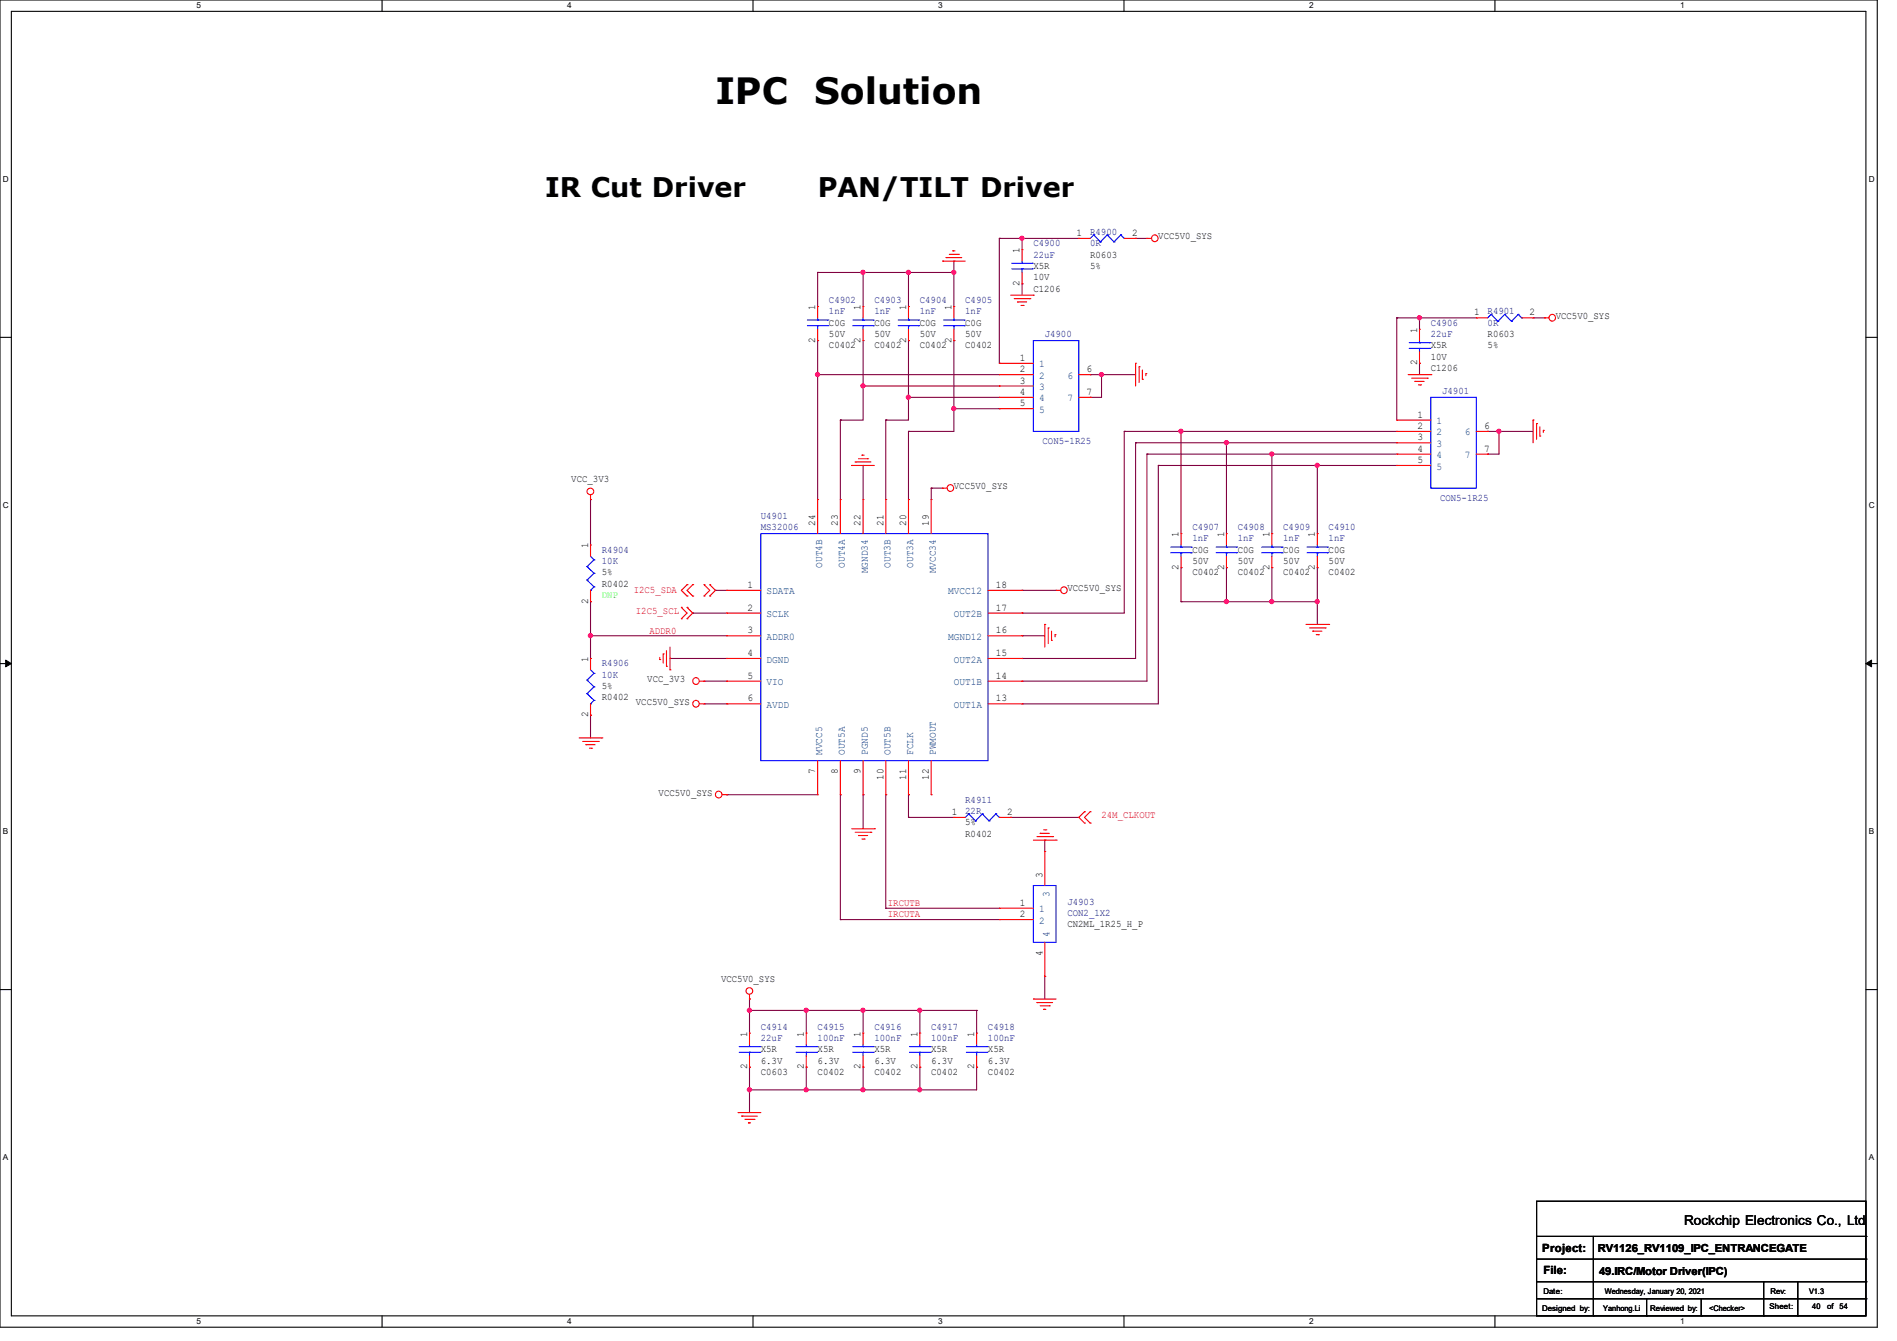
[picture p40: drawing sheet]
<svg xmlns="http://www.w3.org/2000/svg" width="297mm" height="210mm" viewBox="0 0 297 210" stroke-linecap="round" stroke-linejoin="round" font-family="sans-serif">
<defs><g id="words">
<g font-size="5.7">
<text x="112" y="16.3">IPC</text>
<text x="127.5" y="16.3">Solution</text>
</g>
<g font-size="4.2">
<text x="85.3" y="30.9">IR Cut Driver</text>
<text x="128" y="30.9">PAN/TILT Driver</text>
</g>
<text font-size="2.1" x="263.7" y="191.9">Rockchip Electronics Co., Ltd</text>
<g font-size="1.8">
<text x="241.5" y="196">Project:</text>
<text x="241.6" y="199.6">File:</text>
</g>
<g font-size="1.7">
<text x="250.1" y="196.1">RV1126_RV1109_IPC_ENTRANCEGATE</text>
<text x="250.4" y="199.7">49.IRC/Motor Driver(IPC)</text>
</g>
<g font-size="1.6">
<text x="159.6" y="39.7" transform="rotate(-90 159.6 39.7)">1</text>
<text x="168.6" y="37">1</text>
<text x="170.7" y="40.3">R0603</text>
<text x="177.2" y="37">2</text>
<text x="181.4" y="37.5">VCC5V0_SYS</text>
<text x="159.6" y="44.8" transform="rotate(-90 159.6 44.8)">2</text>
<text x="161.8" y="45.7">C1206</text>
<text x="161.8" y="42.1">X5R</text>
<text x="161.8" y="43.9">10V</text>
<text x="170.7" y="42.1">5%</text>
<text x="127.6" y="53.7" transform="rotate(-90 127.6 53.7)">2</text>
<text x="127.6" y="48.6" transform="rotate(-90 127.6 48.6)">1</text>
<text x="129.8" y="51">C0G</text>
<text x="129.8" y="52.8">50V</text>
<text x="134.7" y="53.7" transform="rotate(-90 134.7 53.7)">2</text>
<text x="134.7" y="48.6" transform="rotate(-90 134.7 48.6)">1</text>
<text x="136.9" y="51">C0G</text>
<text x="136.9" y="52.8">50V</text>
<text x="141.9" y="53.7" transform="rotate(-90 141.9 53.7)">2</text>
<text x="141.9" y="48.6" transform="rotate(-90 141.9 48.6)">1</text>
<text x="144" y="51">C0G</text>
<text x="144" y="52.8">50V</text>
<text x="149" y="53.7" transform="rotate(-90 149 53.7)">2</text>
<text x="149" y="48.6" transform="rotate(-90 149 48.6)">1</text>
<text x="151.1" y="51">C0G</text>
<text x="151.1" y="52.8">50V</text>
<text x="221.9" y="52.1" transform="rotate(-90 221.9 52.1)">1</text>
<text x="230.8" y="49.4">1</text>
<text x="232.9" y="52.8">R0603</text>
<text x="239.5" y="49.4">2</text>
<text x="243.6" y="50">VCC5V0_SYS</text>
<text x="129.8" y="54.6">C0402</text>
<text x="136.9" y="54.6">C0402</text>
<text x="144" y="54.6">C0402</text>
<text x="151.1" y="54.6">C0402</text>
<text x="159.7" y="56.5">1</text>
<text x="159.7" y="58.3">2</text>
<text x="170.1" y="58.3">6</text>
<text x="221.9" y="57.2" transform="rotate(-90 221.9 57.2)">2</text>
<text x="224" y="58.1">C1206</text>
<text x="224" y="54.6">X5R</text>
<text x="224" y="56.3">10V</text>
<text x="232.9" y="54.6">5%</text>
<text x="159.7" y="60.1">3</text>
<text x="159.7" y="61.8">4</text>
<text x="159.7" y="63.6">5</text>
<text x="170.1" y="61.8">7</text>
<text x="221.9" y="65.4">1</text>
<text x="221.9" y="67.2">2</text>
<text x="221.9" y="69">3</text>
<text x="221.9" y="70.7">4</text>
<text x="232.4" y="67.2">6</text>
<text x="232.4" y="70.7">7</text>
<text x="89.4" y="75.6">VCC_3V3</text>
<text x="149.3" y="76.6">VCC5V0_SYS</text>
<text x="221.9" y="72.5">5</text>
<text x="127.6" y="82.3" transform="rotate(-90 127.6 82.3)">24</text>
<text x="131.2" y="82.3" transform="rotate(-90 131.2 82.3)">23</text>
<text x="134.7" y="82.3" transform="rotate(-90 134.7 82.3)">22</text>
<text x="138.3" y="82.3" transform="rotate(-90 138.3 82.3)">21</text>
<text x="141.9" y="82.3" transform="rotate(-90 141.9 82.3)">20</text>
<text x="145.4" y="82.3" transform="rotate(-90 145.4 82.3)">19</text>
<text x="92.1" y="85.9" transform="rotate(-90 92.1 85.9)">1</text>
<text x="184.5" y="89.2" transform="rotate(-90 184.5 89.2)">2</text>
<text x="184.5" y="84.1" transform="rotate(-90 184.5 84.1)">1</text>
<text x="186.7" y="86.6">C0G</text>
<text x="186.7" y="88.3">50V</text>
<text x="191.6" y="89.2" transform="rotate(-90 191.6 89.2)">2</text>
<text x="191.6" y="84.1" transform="rotate(-90 191.6 84.1)">1</text>
<text x="193.8" y="86.6">C0G</text>
<text x="193.8" y="88.3">50V</text>
<text x="198.8" y="89.2" transform="rotate(-90 198.8 89.2)">2</text>
<text x="198.8" y="84.1" transform="rotate(-90 198.8 84.1)">1</text>
<text x="200.9" y="86.6">C0G</text>
<text x="200.9" y="88.3">50V</text>
<text x="205.9" y="89.2" transform="rotate(-90 205.9 89.2)">2</text>
<text x="205.9" y="84.1" transform="rotate(-90 205.9 84.1)">1</text>
<text x="208" y="86.6">C0G</text>
<text x="208" y="88.3">50V</text>
<text x="92.1" y="94.6" transform="rotate(-90 92.1 94.6)">2</text>
<text x="94.2" y="91.9">R0402</text>
<text x="94.2" y="90.1">5%</text>
<text x="117" y="92.1">1</text>
<text x="117" y="95.6">2</text>
<text x="155.9" y="95.6">17</text>
<text x="155.9" y="92.1">18</text>
<text x="167.1" y="92.6">VCC5V0_SYS</text>
<text x="186.7" y="90.1">C0402</text>
<text x="193.8" y="90.1">C0402</text>
<text x="200.9" y="90.1">C0402</text>
<text x="208" y="90.1">C0402</text>
<text x="117" y="99.2">3</text>
<text x="155.9" y="99.2">16</text>
<text x="92.1" y="103.7" transform="rotate(-90 92.1 103.7)">1</text>
<text x="94.2" y="107.9">5%</text>
<text x="101.3" y="106.8">VCC_3V3</text>
<text x="117" y="102.7">4</text>
<text x="117" y="106.3">5</text>
<text x="155.9" y="106.3">14</text>
<text x="155.9" y="102.7">15</text>
<text x="92.1" y="112.4" transform="rotate(-90 92.1 112.4)">2</text>
<text x="94.2" y="109.7">R0402</text>
<text x="99.6" y="110.4">VCC5V0_SYS</text>
<text x="117" y="109.9">6</text>
<text x="155.9" y="109.9">13</text>
<text x="103.1" y="124.6">VCC5V0_SYS</text>
<text x="127.6" y="121.2" transform="rotate(-90 127.6 121.2)">7</text>
<text x="131.2" y="121.2" transform="rotate(-90 131.2 121.2)">8</text>
<text x="134.7" y="121.2" transform="rotate(-90 134.7 121.2)">9</text>
<text x="138.3" y="122.1" transform="rotate(-90 138.3 122.1)">10</text>
<text x="141.9" y="122.1" transform="rotate(-90 141.9 122.1)">11</text>
<text x="145.4" y="122.1" transform="rotate(-90 145.4 122.1)">12</text>
<text x="149" y="127.6">1</text>
<text x="151.1" y="131">R0402</text>
<text x="151.1" y="129.2">5%</text>
<text x="157.7" y="127.6">2</text>
<text x="163.2" y="137.5" transform="rotate(-90 163.2 137.5)">3</text>
<text x="159.7" y="141.9">1</text>
<text x="159.7" y="143.6">2</text>
<text x="163.2" y="149.7" transform="rotate(-90 163.2 149.7)">4</text>
<text x="167.1" y="145.2">CN2ML_1R25_H_P</text>
<text x="112.9" y="153.8">VCC5V0_SYS</text>
<text x="117" y="167.5" transform="rotate(-90 117 167.5)">2</text>
<text x="117" y="162.3" transform="rotate(-90 117 162.3)">1</text>
<text x="119.1" y="164.8">X5R</text>
<text x="119.1" y="166.6">6.3V</text>
<text x="125.9" y="167.5" transform="rotate(-90 125.9 167.5)">2</text>
<text x="125.9" y="162.3" transform="rotate(-90 125.9 162.3)">1</text>
<text x="128" y="164.8">X5R</text>
<text x="128" y="166.6">6.3V</text>
<text x="134.7" y="167.5" transform="rotate(-90 134.7 167.5)">2</text>
<text x="134.7" y="162.3" transform="rotate(-90 134.7 162.3)">1</text>
<text x="136.9" y="164.8">X5R</text>
<text x="136.9" y="166.6">6.3V</text>
<text x="143.6" y="167.5" transform="rotate(-90 143.6 167.5)">2</text>
<text x="143.6" y="162.3" transform="rotate(-90 143.6 162.3)">1</text>
<text x="145.8" y="164.8">X5R</text>
<text x="145.8" y="166.6">6.3V</text>
<text x="152.5" y="167.5" transform="rotate(-90 152.5 167.5)">2</text>
<text x="152.5" y="162.3" transform="rotate(-90 152.5 162.3)">1</text>
<text x="154.7" y="164.8">X5R</text>
<text x="154.7" y="166.6">6.3V</text>
<text x="119.1" y="168.4">C0603</text>
<text x="128" y="168.4">C0402</text>
<text x="136.9" y="168.4">C0402</text>
<text x="145.8" y="168.4">C0402</text>
<text x="154.7" y="168.4">C0402</text>
</g>
<g font-size="1.6" fill="#000080">
<text x="161.8" y="38.6">C4900</text>
<text x="161.8" y="40.3">22uF</text>
<text x="170.7" y="36.8">R4900</text>
<text x="170.7" y="38.6">0R</text>
<text x="129.8" y="47.5">C4902</text>
<text x="136.9" y="47.5">C4903</text>
<text x="144" y="47.5">C4904</text>
<text x="151.1" y="47.5">C4905</text>
<text x="129.8" y="49.2">1nF</text>
<text x="136.9" y="49.2">1nF</text>
<text x="144" y="49.2">1nF</text>
<text x="151.1" y="49.2">1nF</text>
<text x="163.6" y="52.8">J4900</text>
<text x="224" y="51">C4906</text>
<text x="224" y="52.8">22uF</text>
<text x="232.9" y="49.2">R4901</text>
<text x="232.9" y="51">0R</text>
<text x="225.8" y="61.7">J4901</text>
<text x="163.2" y="69.5">CON5-1R25</text>
<text x="119.1" y="81.2">U4901</text>
<text x="119.1" y="83">MS32006</text>
<text x="186.7" y="83">C4907</text>
<text x="193.8" y="83">C4908</text>
<text x="200.9" y="83">C4909</text>
<text x="208" y="83">C4910</text>
<text x="225.5" y="78.4">CON5-1R25</text>
<text x="94.2" y="86.6">R4904</text>
<text x="94.2" y="88.3">10K</text>
<text x="186.7" y="84.8">1nF</text>
<text x="193.8" y="84.8">1nF</text>
<text x="200.9" y="84.8">1nF</text>
<text x="208" y="84.8">1nF</text>
<text x="94.2" y="104.3">R4906</text>
<text x="94.2" y="106.1">10K</text>
<text x="151.1" y="125.7">R4911</text>
<text x="151.1" y="127.5">22R</text>
<text x="167.1" y="141.7">J4903</text>
<text x="167.1" y="143.5">CON2_1X2</text>
<text x="119.1" y="161.2">C4914</text>
<text x="128" y="161.2">C4915</text>
<text x="136.9" y="161.2">C4916</text>
<text x="145.8" y="161.2">C4917</text>
<text x="154.7" y="161.2">C4918</text>
<text x="119.1" y="163">22uF</text>
<text x="128" y="163">100nF</text>
<text x="136.9" y="163">100nF</text>
<text x="145.8" y="163">100nF</text>
<text x="154.7" y="163">100nF</text>
</g>
<g font-size="1.6" fill="#004080">
<text x="162.7" y="57.5">1</text>
<text x="162.7" y="59.3">2</text>
<text x="167.1" y="59.3">6</text>
<text x="162.7" y="61.1">3</text>
<text x="162.7" y="62.9">4</text>
<text x="162.7" y="64.6">5</text>
<text x="167.1" y="62.9">7</text>
<text x="224.9" y="66.4">1</text>
<text x="224.9" y="68.2">2</text>
<text x="224.9" y="70">3</text>
<text x="224.9" y="71.8">4</text>
<text x="229.4" y="68.2">6</text>
<text x="229.4" y="71.8">7</text>
<text x="224.9" y="73.5">5</text>
<text x="128.7" y="88.9" transform="rotate(-90 128.7 88.9)">OUT4B</text>
<text x="132.3" y="88.9" transform="rotate(-90 132.3 88.9)">OUT4A</text>
<text x="135.8" y="89.8" transform="rotate(-90 135.8 89.8)">MGND34</text>
<text x="139.4" y="88.9" transform="rotate(-90 139.4 88.9)">OUT3B</text>
<text x="143" y="88.9" transform="rotate(-90 143 88.9)">OUT3A</text>
<text x="146.5" y="89.8" transform="rotate(-90 146.5 89.8)">MVCC34</text>
<text x="120" y="93.1">SDATA</text>
<text x="148.5" y="93.1">MVCC12</text>
<text x="120" y="96.6">SCLK</text>
<text x="120" y="100.2">ADDR0</text>
<text x="148.5" y="100.2">MGND12</text>
<text x="149.4" y="96.6">OUT2B</text>
<text x="120" y="103.8">DGND</text>
<text x="120" y="107.3">VIO</text>
<text x="149.4" y="107.3">OUT1B</text>
<text x="149.4" y="103.8">OUT2A</text>
<text x="120" y="110.9">AVDD</text>
<text x="149.4" y="110.9">OUT1A</text>
<text x="128.7" y="118.2" transform="rotate(-90 128.7 118.2)">MVCC5</text>
<text x="132.3" y="118.2" transform="rotate(-90 132.3 118.2)">OUT5A</text>
<text x="135.8" y="118.2" transform="rotate(-90 135.8 118.2)">PGND5</text>
<text x="139.4" y="118.2" transform="rotate(-90 139.4 118.2)">OUT5B</text>
<text x="143" y="118.2" transform="rotate(-90 143 118.2)">FCLK</text>
<text x="146.5" y="118.2" transform="rotate(-90 146.5 118.2)">PWMOUT</text>
<text x="162.7" y="142.9">1</text>
<text x="164.3" y="140.5" transform="rotate(-90 164.3 140.5)">3</text>
<text x="162.7" y="144.7">2</text>
<text x="164.3" y="146.7" transform="rotate(-90 164.3 146.7)">4</text>
</g>
<text font-size="1.6" fill="#0f0" x="94.2" y="93.7">DNP</text>
<g font-size="1.6" fill="#f00">
<text x="99.2" y="92.8">I2C5_SDA</text>
<text x="99.6" y="96.2">I2C5_SCL</text>
<text x="101.7" y="99.2">ADDR0</text>
<text x="172.5" y="128.2">24M_CLKOUT</text>
<text x="139" y="141.9">IRCUTB</text>
<text x="139" y="143.7">IRCUTA</text>
</g>
<g font-size="1.3">
<text x="30.8" y="1.3">5</text>
<text x="88.8" y="1.3">4</text>
<text x="146.9" y="1.3">3</text>
<text x="205" y="1.3">2</text>
<text x="263.1" y="1.3">1</text>
<text x=".5" y="28.4">D</text>
<text x="292.6" y="28.4">D</text>
<text x=".5" y="79.5">C</text>
<text x="292.6" y="79.5">C</text>
<text x=".5" y="130.6">B</text>
<text x="292.6" y="130.6">B</text>
<text x=".5" y="181.7">A</text>
<text x="292.6" y="181.7">A</text>
<text x="30.8" y="207.4">5</text>
<text x="88.8" y="207.4">4</text>
<text x="146.9" y="207.4">3</text>
<text x="205" y="207.4">2</text>
<text x="263.1" y="207.4">1</text>
</g>
<g font-size="1.2">
<text x="241.6" y="202.6">Date:</text>
<text x="251.2" y="202.6">Wednesday, January 20, 2021</text>
<text x="277.2" y="202.6">Rev:</text>
<text x="283.2" y="202.6">V1.3</text>
<text x="241.5" y="205.3">Designed by:</text>
<text x="251" y="205.3">Yanhong.Li</text>
<text x="258.4" y="205.3">Reviewed by:</text>
<text x="267.6" y="205.3">&lt;Checker&gt;</text>
<text x="277" y="205.1">Sheet:</text>
<text x="283.8" y="205.1">40</text>
<text x="286.1" y="205.1">of</text>
<text x="288" y="205.1">54</text>
</g>
</g></defs>
<path d="M0 0h293.9v207.9h-293.9zM1.8 1.8h290.3v204.3h-290.3z" fill="none" stroke="#000" stroke-width=".17"/>
<g fill="#fff">
<path d="M30.8 .2h.7v1.4h-.7z"/>
<path d="M30.8 206.2h.7v1.4h-.7z"/>
</g>
<path d="M59.8 0v1.8M59.8 206.1v1.8" fill="none" stroke="#000" stroke-width=".17"/>
<g fill="#fff">
<path d="M88.8 .2h.7v1.4h-.7z"/>
<path d="M88.8 206.2h.7v1.4h-.7z"/>
</g>
<path d="M117.9 0v1.8M117.9 206.1v1.8" fill="none" stroke="#000" stroke-width=".17"/>
<g fill="#fff">
<path d="M146.9 .2h.7v1.4h-.7z"/>
<path d="M146.9 206.2h.7v1.4h-.7z"/>
</g>
<path d="M176 0v1.8M176 206.1v1.8" fill="none" stroke="#000" stroke-width=".17"/>
<g fill="#fff">
<path d="M205 .2h.7v1.4h-.7z"/>
<path d="M205 206.2h.7v1.4h-.7z"/>
</g>
<path d="M234.1 0v1.8M234.1 206.1v1.8" fill="none" stroke="#000" stroke-width=".17"/>
<g fill="#fff">
<path d="M263.1 .2h.6v1.4h-.6z"/>
<path d="M263.1 206.2h.6v1.4h-.6z"/>
<path d="M.5 27.3h.9v1.4h-.9z"/>
<path d="M292.6 27.3h.9v1.4h-.9z"/>
<path d="M.5 78.4h.9v1.4h-.9z"/>
<path d="M292.6 78.4h.9v1.4h-.9z"/>
</g>
<path d="M0 52.8h1.8M292.1 52.8h1.8" fill="none" stroke="#000" stroke-width=".17"/>
<g fill="#fff">
<path d="M.5 129.5h.8v1.4h-.8z"/>
<path d="M292.6 129.5h.8v1.4h-.8z"/>
</g>
<path d="M0 103.9h1.8M292.1 103.9h1.8" fill="none" stroke="#000" stroke-width=".17"/>
<path d="M.9 103.4l.9 .5-.9 .5zM292.1 103.9l.9-.5v1z" fill="#000" stroke="#000" stroke-width=".16"/>
<g fill="#fff">
<path d="M.5 180.5h.8v1.4h-.8z"/>
<path d="M292.6 180.5h.8v1.4h-.8z"/>
</g>
<g fill="none" stroke="#000" stroke-width=".17">
<path d="M0 155h1.8M292.1 155h1.8M240.6 188.1h51.5v18h-51.5zM240.6 193.6h51.5M240.6 197.2h51.5M249.5 193.6v12.5M292.1 193.6h.1M292.1 197.2h.1M240.6 200.7h51.5M240.6 203.4h51.5M249.5 206.1h.1M257.8 206.1h.1"/>
<path d="M257.8 203.4v2.7M266.4 206.1h.1M266.4 203.4v2.7M276.1 206.1h.1M276.1 200.7v5.4M281.5 206.1h.1M281.5 200.7v5.4M292.1 200.7h.1M292.1 203.4h.1"/>
</g>
<g fill="none" stroke="#800040" stroke-width=".17">
<path d="M156.5 37.3h.1M156.5 37.3h12.4M156.5 37.3v19.6M160 37.3h.1M160 37.3v1.8M177.8 37.3h.1M177.8 37.3h1.8M128 58.7h.1M128 53.3h.1M128 42.7h.1M128 58.7h28.5M128 42.7v5.3"/>
<path d="M128 53.3v24.9M128 42.7h21.4M135.1 53.3h.1M135.1 42.7h.1M135.1 53.3v12.5h-3.5M135.1 42.7v5.3M142.2 53.3h.1M142.2 42.7h.1M142.2 53.3v12.5h-3.5M142.2 42.7v5.3M149.4 53.3h.1M149.4 40.9h.1"/>
<path d="M149.4 42.7h.1M149.4 53.3v14.3h-7.2M149.4 40.9v7.1M160 44.4h.1M160 44.4v1.8M170.7 58.7h.1M170.7 58.7h7.1M172.5 58.7h.1M172.5 58.7v3.5h-1.8M218.7 49.8h.1M218.7 49.8h12.4M218.7 49.8v16"/>
<path d="M222.2 49.8h.1M222.2 56.9h.1M222.2 49.8v1.8M222.2 56.9v1.8M240 49.8h.1M240 49.8h1.8M92.5 78.2h.1M92.5 78.2v7.1M131.6 65.8h.1M131.6 65.8v12.4M135.1 60.5h.1M135.1 72.9h.1"/>
<path d="M135.1 72.9v5.3M135.1 60.5h21.4M138.7 65.8h.1M138.7 65.8v12.4M142.2 62.2h.1M142.2 67.6h.1M142.2 62.2h14.3M142.2 67.6v10.6M145.8 76.5h.1M145.8 76.5h1.8M145.8 76.5v1.7M149.4 64h.1"/>
<path d="M149.4 64h7.1M170.7 62.2h.1M176 67.6h.1M176 67.6v28.4h-16M176 67.6h42.7M177.8 69.3h.1M177.8 69.3v33.8h-17.8M177.8 69.3h40.9M179.6 71.1h.1M179.6 71.1v35.6h-19.6M179.6 71.1h39.1M181.4 72.9h.1"/>
<path d="M181.4 72.9v37.3h-21.4M181.4 72.9h37.3M184.9 67.6h.1M184.9 67.6v16M192 69.3h.1M192 69.3v14.3M199.1 71.1h.1M199.1 71.1v12.5M206.2 72.9h.1M206.2 72.9v10.7M232.9 71.1h.1M232.9 67.6h.1"/>
<path d="M232.9 67.6h7.1M234.7 67.6h.1M234.7 67.6v3.5h-1.8M92.5 99.6h.1M92.5 94.2h.1M92.5 99.6h21.3M92.5 94.2v8.9M108.5 96h.1M108.5 96h5.3M112 92.5h.1M112 92.5h1.8M160 92.5h.1"/>
<path d="M160 96h.1M160 99.6h.1M160 92.5h5.4M160 99.6h3.6M184.9 88.9h.1M184.9 94.2h.1M184.9 88.9v5.3M184.9 94.2h21.3M192 88.9h.1M192 94.2h.1M192 88.9v5.3M199.1 88.9h.1"/>
<path d="M199.1 94.2h.1M199.1 88.9v5.3M206.2 88.9h.1M206.2 94.2h.1M206.2 88.9v8.9M92.5 112h.1M92.5 112v3.6M104.9 103.1h.1M104.9 103.1h8.9M110.2 110.2h.1M110.2 106.7h.1M110.2 110.2h3.6"/>
<path d="M110.2 106.7h3.6M160 106.7h.1M160 103.1h.1M160 110.2h.1M113.8 124.5h.1M113.8 124.5h14.2M131.6 124.5h.1M131.6 124.5v19.5M135.1 124.5h.1M135.1 124.5v5.3M138.7 124.5h.1M138.7 124.5v17.7"/>
<path d="M142.2 128h.1M142.2 124.5h.1M142.2 124.5v3.5M142.2 128h7.2M158.2 128h.1M158.2 128h10.7M163.6 131.6h.1M163.6 131.6v1.7M117.3 156.5h.1M117.3 158.2h.1M117.3 156.5v5.3M117.3 158.2h35.6"/>
<path d="M126.2 158.2h.1M126.2 158.2v3.6M131.6 144h.1M131.6 144h24.9M135.1 158.2h.1M135.1 158.2v3.6M138.7 142.2h.1M138.7 142.2h17.8M144 158.2h.1M144 158.2v3.6M152.9 158.2h.1M152.9 158.2v3.6"/>
<path d="M163.6 152.9h.1M163.6 152.9v3.6M117.3 167.1h.1M117.3 170.7h.1M117.3 167.1v7.1M126.2 167.1h.1M126.2 170.7h.1M126.2 167.1v3.6M135.1 167.1h.1M135.1 170.7h.1M135.1 167.1v3.6M144 167.1h.1"/>
<path d="M144 170.7h.1M144 167.1v3.6M152.9 167.1h.1M152.9 167.1v3.6h-35.6"/>
</g>
<g fill="#f0f" stroke="#f0f" stroke-width=".17">
<circle cx="172.4" cy="58.7" r=".32"/>
<circle cx="128" cy="58.7" r=".32"/>
<circle cx="135.1" cy="60.4" r=".32"/>
<circle cx="142.2" cy="62.2" r=".32"/>
<circle cx="149.3" cy="64" r=".32"/>
<circle cx="160" cy="37.3" r=".32"/>
<circle cx="92.4" cy="99.5" r=".32"/>
<circle cx="222.2" cy="49.8" r=".32"/>
<circle cx="234.7" cy="67.5" r=".32"/>
<circle cx="206.2" cy="72.9" r=".32"/>
<circle cx="199.1" cy="71.1" r=".32"/>
<circle cx="199.1" cy="94.2" r=".32"/>
<circle cx="206.2" cy="94.2" r=".32"/>
<circle cx="192" cy="94.2" r=".32"/>
<circle cx="135.1" cy="42.7" r=".32"/>
<circle cx="149.3" cy="42.7" r=".32"/>
<circle cx="142.2" cy="42.7" r=".32"/>
<circle cx="184.9" cy="67.5" r=".32"/>
<circle cx="192" cy="69.3" r=".32"/>
<circle cx="117.3" cy="158.2" r=".32"/>
<circle cx="135.1" cy="158.2" r=".32"/>
<circle cx="126.2" cy="158.2" r=".32"/>
<circle cx="144" cy="158.2" r=".32"/>
<circle cx="117.3" cy="170.7" r=".32"/>
<circle cx="126.2" cy="170.7" r=".32"/>
<circle cx="135.1" cy="170.7" r=".32"/>
<circle cx="144" cy="170.7" r=".32"/>
</g>
<g fill="none" stroke="#f00" stroke-width=".17">
<path d="M148.6 39.8h1.5M149.2 39.3h.1M149.2 39.3h.3M150.1 39.8h.1M160 39.1h.1M160 39.1v1.8M168.9 37.3h.1M168.9 37.3h1.8M176 37.3h1.8M177.8 37.3h.1M179.6 37.3h.1M179.6 37.3h.7"/>
<path d="M128 48h.1M128 53.3h.1M128 48v1.8M128 51.6v1.7M135.1 48h.1M135.1 53.3h.1M135.1 48v1.8M135.1 51.6v1.7M142.2 48h.1M142.2 53.3h.1M142.2 48v1.8M142.2 51.6v1.7"/>
<path d="M147.6 40.9h.1M147.6 40.9h3.5M148.1 40.3h.1M148.1 40.3h2.5M149.4 48h.1M149.4 53.3h.1M149.4 48v1.8M149.4 51.6v1.7M156.5 56.9h.1M156.5 58.7h.1M156.5 58.7h5.3M156.5 56.9h5.3"/>
<path d="M158.2 46.2h3.6M158.8 46.8h2.4M159.3 47.3h.1M159.3 47.3h1.4M159.9 47.8h.3M160 44.4h.1M160 42.7v1.7M160.2 47.8h.1M161.2 46.8h.1M161.8 46.2h.1M168.9 58.7h1.8M170.7 58.7h.1"/>
<path d="M177.8 56.9h.1M177.8 56.9v3.6M178.4 57.4h.1M178.4 57.4v2.5M178.9 59.4h.1M178.9 58v1.4M179.4 58.5h.1M179.4 58.5v.3M220.5 58.7h3.5M221 59.2h2.5M221.5 59.7h.1M221.5 59.7h1.5"/>
<path d="M222.2 51.6h.1M222.2 56.9h.1M222.2 51.6v1.7M222.2 55.1v1.8M223.5 59.2h.1M224 58.7h.1M231.1 49.8h.1M231.1 49.8h1.8M238.3 49.8h1.7M240 49.8h.1M241.8 49.8h.1M241.8 49.8h.7"/>
<path d="M92.5 78.2h.1M92.5 77.5v.7M128 78.2h.1M128 78.2v5.4M131.6 78.2h.1M131.6 78.2v5.4M133.3 72.9h.1M133.3 72.9h3.6M133.9 72.3h.1M133.9 72.3h2.5M134.4 71.8h1.4M135 71.3h.1"/>
<path d="M135 71.3h.3M135.1 78.2h.1M135.1 78.2v5.4M135.8 71.8h.1M138.7 78.2h.1M138.7 78.2v5.4M142.2 78.2h.1M142.2 78.2v5.4M145.8 78.2h.1M145.8 78.2v5.4M147.6 76.5h.1M147.6 76.5h.7"/>
<path d="M156.5 60.5h.1M156.5 62.2h.1M156.5 64h.1M156.5 60.5h5.3M156.5 62.2h5.3M156.5 64h5.3M168.9 62.2h1.8M170.7 62.2h.1M218.7 65.8h.1M218.7 67.6h.1M218.7 69.3h.1M218.7 71.1h.1"/>
<path d="M218.7 72.9h.1M218.7 72.9h5.3M218.7 65.8h5.3M218.7 67.6h5.3M218.7 69.3h5.3M218.7 71.1h5.3M222.1 60.3h.3M222.4 60.3h.1M231.1 67.6h1.8M231.1 71.1h1.8M232.9 67.6h.1M232.9 71.1h.1"/>
<path d="M240 65.8h.1M240 65.8v3.5M240.6 66.3h.1M240.6 66.3v2.5M241.1 68.3h.1M241.1 66.8v1.5M241.6 67.4h.1M241.6 67.4v.3M92.5 85.3h.1M92.5 94.2h.1M92.5 85.3v1.8M92.5 92.5v1.7"/>
<path d="M106.7 95.1h.1M106.7 96.9h.1M106.7 95.1l.9 .9-.9 .9M107.6 93.3h.1M107.6 91.6h.1M107.6 96.9h.1M107.6 95.1h.1M107.6 95.1l.9 .9-.9 .9M107.6 91.6l-.9 .9 .9 .8M108.5 93.3h.1M108.5 91.6h.1M108.5 91.6l-.9 .9 .9 .8"/>
<path d="M110.2 93.3h.1M110.2 91.6h.1M110.2 91.6l.9 .9-.9 .8M111.1 91.6h.1M111.1 93.3h.1M111.1 91.6l.9 .9-.9 .8M113.8 92.5h.1M113.8 96h.1M113.8 99.6h.1M113.8 92.5h5.3M113.8 96h5.3M113.8 99.6h5.3"/>
<path d="M154.7 92.5h5.3M154.7 96h5.3M154.7 99.6h5.3M160 99.6h.1M160 96h.1M160 92.5h.1M163.6 97.8h.1M163.6 97.8v3.5M164.1 98.3h.1M164.1 98.3v2.5M164.6 98.8v1.5M165.2 99.4h.1"/>
<path d="M165.2 99.4v.3M165.4 92.5h.1M165.4 92.5h.7M184.9 83.6h.1M184.9 88.9h.1M184.9 83.6v1.7M184.9 87.1v1.8M192 83.6h.1M192 88.9h.1M192 83.6v1.7M192 87.1v1.8M199.1 83.6h.1"/>
<path d="M199.1 88.9h.1M199.1 83.6v1.7M199.1 87.1v1.8M204.5 97.8h3.5M205 98.3h2.5M205.5 98.8h.1M205.5 98.8h1.5M206.1 99.4h.3M206.2 83.6h.1M206.2 88.9h.1M206.2 83.6v1.7M206.2 87.1v1.8"/>
<path d="M206.4 99.4h.1M207.5 98.3h.1M208 97.8h.1M90.7 115.6h3.5M91.2 116.1h2.5M91.7 116.6h.1M91.7 116.6h1.5M92.3 117.2h.3M92.5 103.1h.1M92.5 112h.1M92.5 103.1v1.8M92.5 110.2v1.8"/>
<path d="M92.6 117.2h.1M93.7 116.1h.1M94.2 115.6h.1M103.3 103.3h.1M103.3 103v.3M103.8 102.4h.1M103.8 102.4v1.4M104.4 104.4h.1M104.4 101.9v2.5M104.9 104.9h.1M104.9 101.3v3.6M109.5 110.2h.7"/>
<path d="M109.5 106.7h.7M110.2 110.2h.1M110.2 106.7h.1M113.8 103.1h.1M113.8 106.7h.1M113.8 110.2h.1M113.8 110.2h5.3M113.8 106.7h5.3M113.8 103.1h5.3M128 119.1v5.4M131.6 119.1v5.4M135.1 119.1v5.4"/>
<path d="M138.7 119.1v5.4M142.2 119.1v5.4M145.8 119.1v5.4M154.7 110.2h5.3M154.7 106.7h5.3M154.7 103.1h5.3M160 110.2h.1M160 106.7h.1M160 103.1h.1M164.6 100.3h.1M113.1 124.5h.7M113.8 124.5h.1"/>
<path d="M128 124.5h.1M131.6 124.5h.1M133.3 129.8h3.6M133.9 130.3h2.5M134.4 130.9h.1M134.4 130.9h1.4M135 131.4h.3M135.1 124.5h.1M135.3 131.4h.1M136.4 130.3h.1M136.9 129.8h.1M138.7 124.5h.1"/>
<path d="M142.2 124.5h.1M145.8 124.5h.1M149.4 128h.1M149.4 128h1.7M156.5 128h1.7M158.2 128h.1M161.8 131.6h3.6M162.3 131h2.5M162.9 130.5h.1M162.9 130.5h1.4M163.4 130h.3M163.6 133.3h.1"/>
<path d="M163.6 133.3v5.4M163.7 130h.1M164.8 131h.1M165.4 131.6h.1M169.8 128.9h.1M169.8 127.1h.1M169.8 127.1l-.9 .9 .9 .9M170.7 127.1h.1M170.7 128.9h.1M170.7 127.1l-.9 .9 .9 .9M117.3 156.5h.1M117.3 155.7v.8"/>
<path d="M156.5 142.2h.1M156.5 144h.1M156.5 142.2h5.3M156.5 144h5.3M161.8 156.5h.1M161.8 156.5h3.6M162.3 157h.1M162.3 157h2.5M162.9 157.5h1.4M163.4 158.1h.1M163.4 158.1h.3M163.6 152.9h.1"/>
<path d="M163.6 147.6v5.3M164.3 157.5h.1M115.6 174.2h.1M115.6 174.2h3.5M116.1 174.8h.1M116.1 174.8h2.5M116.6 175.3h1.5M117.2 175.9h.1M117.2 175.9h.3M117.3 161.8h.1M117.3 167.1h.1M117.3 161.8v1.8"/>
<path d="M117.3 165.4v1.7M118.1 175.3h.1M126.2 161.8h.1M126.2 167.1h.1M126.2 161.8v1.8M126.2 165.4v1.7M135.1 161.8h.1M135.1 167.1h.1M135.1 161.8v1.8M135.1 165.4v1.7M144 161.8h.1M144 167.1h.1"/>
<path d="M144 161.8v1.8M144 165.4v1.7M152.9 161.8h.1M152.9 167.1h.1M152.9 161.8v1.8M152.9 165.4v1.7"/>
<circle cx="180.8" cy="37.3" r=".52"/>
<circle cx="243" cy="49.8" r=".52"/>
<circle cx="92.4" cy="77" r=".52"/>
<circle cx="148.8" cy="76.4" r=".52"/>
<circle cx="166.6" cy="92.4" r=".52"/>
<circle cx="109" cy="106.7" r=".52"/>
<circle cx="109" cy="110.2" r=".52"/>
<circle cx="112.5" cy="124.4" r=".52"/>
<circle cx="117.3" cy="155.2" r=".52"/>
</g>
<g fill="none" stroke="#00f" stroke-width=".17">
<path d="M171.2 36.8h.1M171.2 36.8l-.5 .5M171.2 36.8l1.1 1.1M172.3 37.9h.1M173.4 36.8h.1M173.4 36.8l-1.1 1.1M173.4 36.8l1 1.1M174.4 37.9h.1M175.5 36.8h.1M175.5 36.8l-1.1 1.1M175.5 36.8l.5 .5M176 37.3h.1"/>
<path d="M126.4 51h3.2M126.4 50.1h3.2M128 50.1h.1M128 51h.1M128 49.8v.3M128 51v.6M129.6 51h.1M129.6 50.1h.1M133.5 51h3.2M133.5 50.1h3.2M135.1 50.1h.1M135.1 51h.1"/>
<path d="M135.1 49.8v.3M135.1 51v.6M136.7 51h.1M136.7 50.1h.1M140.6 51h3.2M140.6 50.1h3.2M142.2 50.1h.1M142.2 51h.1M142.2 49.8v.3M142.2 51v.6M143.8 51h.1M143.8 50.1h.1"/>
<path d="M147.7 51h3.3M147.7 50.1h3.3M149.4 50.1h.1M149.4 51h.1M149.4 49.8v.3M149.4 51v.6M151 51h.1M151 50.1h.1M158.4 42.1h3.2M158.4 41.2h3.2M160 41.2h.1M160 42.1h.1"/>
<path d="M160 40.9v.3M160 42.1v.6M161.6 42.1h.1M161.6 41.2h.1M161.8 53.3h7.1v14.3h-7.1zM220.6 54.6h3.3M220.6 53.7h3.3M222.2 53.7h.1M222.2 54.6h.1M222.2 53.3v.4M222.2 54.6v.5M223.9 54.6h.1"/>
<path d="M223.9 53.7h.1M233.5 49.2h.1M233.5 49.2l-.6 .6M233.5 49.2l1 1.1M234.5 50.3h.1M235.6 49.2h.1M235.6 49.2l-1.1 1.1M235.6 49.2l1 1.1M236.6 50.3h.1M237.7 49.2h.1M237.7 49.2l-1.1 1.1M237.7 49.2l.6 .6"/>
<path d="M238.3 49.8h.1M224 62.2h7.1v14.3h-7.1zM91.9 88.7h.1M91.9 90.8h.1M91.9 88.7l1.1 1.1M91.9 90.8l1.1 1.1M92.5 92.5h.1M92.5 87.1l.5 .6M93 87.7h.1M93 89.8h.1M93 91.9h.1M93 87.7l-1.1 1"/>
<path d="M93 89.8l-1.1 1M93 91.9l-.5 .6M119.1 83.6h35.6v35.5h-35.6zM183.3 86.6h3.2M183.3 85.7h3.2M184.9 85.7h.1M184.9 86.6h.1M184.9 85.3v.4M184.9 86.6v.5M186.5 86.6h.1M186.5 85.7h.1M190.4 86.6h3.2"/>
<path d="M190.4 85.7h3.2M192 85.7h.1M192 86.6h.1M192 85.3v.4M192 86.6v.5M193.6 86.6h.1M193.6 85.7h.1M197.5 86.6h3.2M197.5 85.7h3.2M199.1 85.7h.1M199.1 86.6h.1M199.1 85.3v.4"/>
<path d="M199.1 86.6v.5M200.7 86.6h.1M200.7 85.7h.1M204.6 86.6h3.3M204.6 85.7h3.3M206.2 85.7h.1M206.2 86.6h.1M206.2 85.3v.4M206.2 86.6v.5M207.9 86.6h.1M207.9 85.7h.1M91.9 106.5h.1"/>
<path d="M91.9 108.6h.1M91.9 106.5l1.1 1.1M91.9 108.6l1.1 1.1M92.5 110.2h.1M92.5 104.9l.5 .6M93 105.5h.1M93 107.6h.1M93 109.7h.1M93 105.5l-1.1 1M93 107.6l-1.1 1M93 109.7l-.5 .5M151.7 127.5h.1"/>
<path d="M151.7 127.5l-.6 .5M151.7 127.5l1 1.1M152.7 128.6h.1M153.8 127.5h.1M153.8 127.5l-1.1 1.1M153.8 127.5l1.1 1.1M154.9 128.6h.1M155.9 127.5h.1M155.9 127.5l-1 1.1M155.9 127.5l.6 .5M156.5 128h.1M161.8 138.7h3.6v8.9h-3.6z"/>
<path d="M115.7 164.8h3.3M115.7 163.9h3.3M117.3 163.9h.1M117.3 164.8h.1M117.3 163.6v.3M117.3 164.8v.6M119 164.8h.1M119 163.9h.1M124.6 164.8h3.2M124.6 163.9h3.2M126.2 163.9h.1M126.2 164.8h.1"/>
<path d="M126.2 163.6v.3M126.2 164.8v.6M127.8 164.8h.1M127.8 163.9h.1M133.5 164.8h3.2M133.5 163.9h3.2M135.1 163.9h.1M135.1 164.8h.1M135.1 163.6v.3M135.1 164.8v.6M136.7 164.8h.1M136.7 163.9h.1"/>
<path d="M142.4 164.8h3.2M142.4 163.9h3.2M144 163.9h.1M144 164.8h.1M144 163.6v.3M144 164.8v.6M145.6 164.8h.1M145.6 163.9h.1M151.3 164.8h3.2M151.3 163.9h3.2M152.9 163.9h.1M152.9 164.8h.1"/>
<path d="M152.9 163.6v.3M152.9 164.8v.6M154.5 164.8h.1M154.5 163.9h.1"/>
</g>
<use href="#words"/>
</svg>
